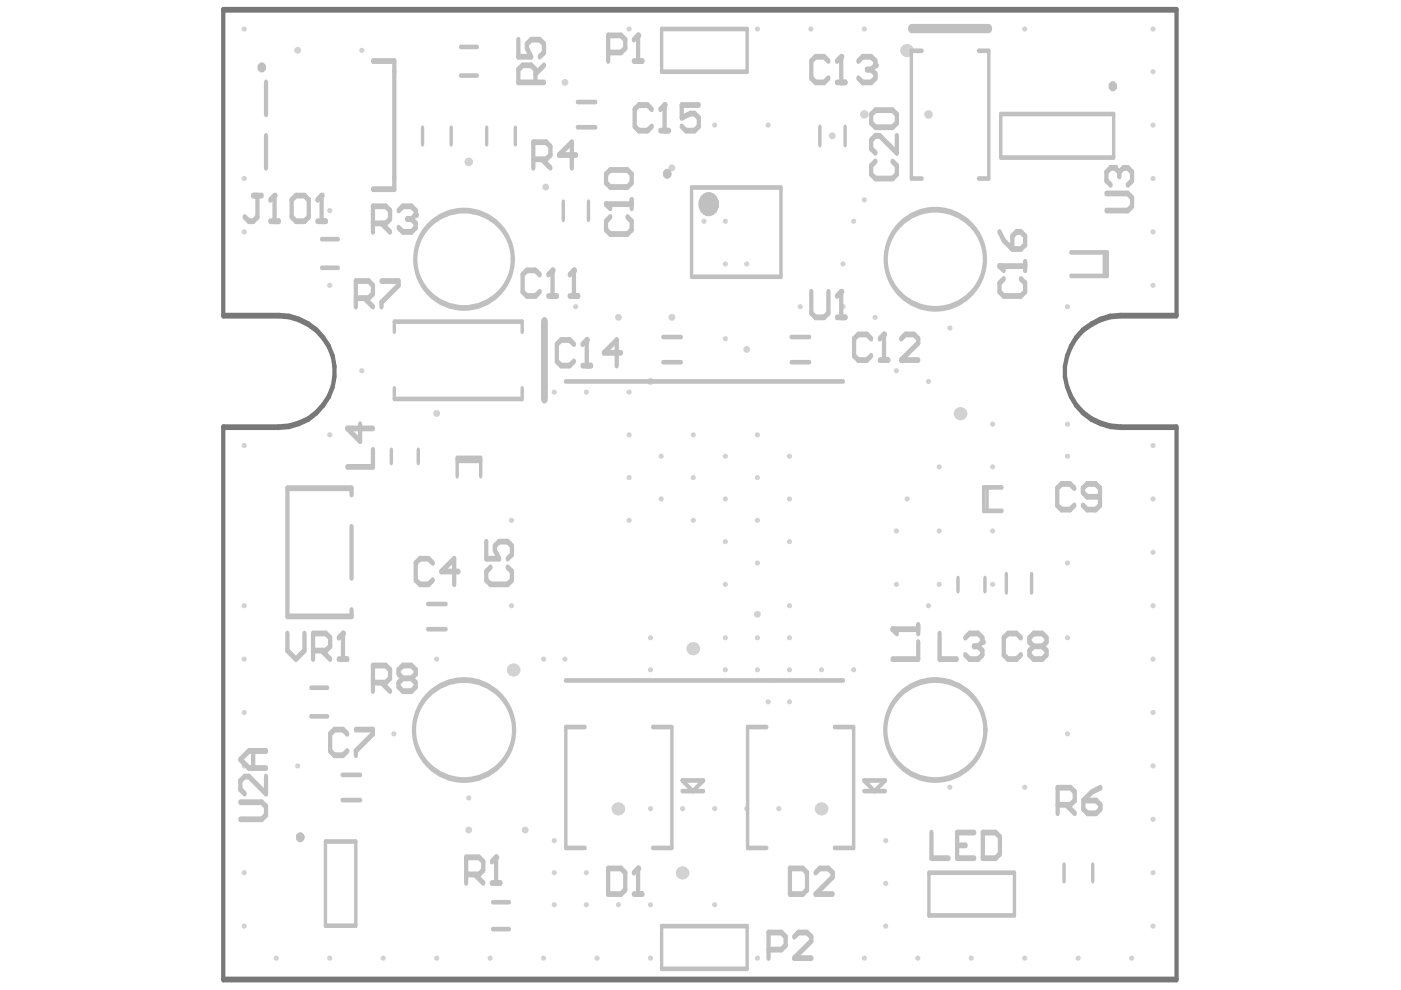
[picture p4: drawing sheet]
<svg xmlns="http://www.w3.org/2000/svg" width="297mm" height="210mm" viewBox="0 0 297 210" stroke-linecap="round" stroke-linejoin="round" font-family="sans-serif">
<path d="M47.3 2.1h202.2v64.8h-11.9a11.8 11.8 0 0 0-11.9 11.8 11.8 11.8 0 0 0 11.9 11.9h11.9v117.1h-202.2v-117.1h11.8a11.8 11.8 0 0 0 11.9-11.9 11.8 11.8 0 0 0-11.9-11.8h-11.8z" fill="none" stroke="#787878" stroke-width="1.1"/>
<g fill="#d2d2d2">
<circle cx="210.5" cy="89.9" r=".54"/>
<circle cx="201.4" cy="69.6" r=".54"/>
<circle cx="226.3" cy="65" r=".54"/>
<circle cx="190.1" cy="123.9" r=".54"/>
<circle cx="190.1" cy="112.6" r=".54"/>
<circle cx="108.4" cy="110.3" r=".54"/>
<circle cx="108.4" cy="128.4" r=".54"/>
<circle cx="137.9" cy="135.2" r=".54"/>
<circle cx="187.8" cy="178.2" r=".54"/>
<circle cx="187.8" cy="187.3" r=".54"/>
<circle cx="187.8" cy="196.4" r=".54"/>
<circle cx="174.2" cy="171.5" r="1.43"/>
<circle cx="131.1" cy="171.5" r="1.43"/>
<circle cx="147" cy="137.5" r="1.43"/>
<circle cx="160.6" cy="130.2" r=".73"/>
<circle cx="196.9" cy="24.3" r=".91"/>
<circle cx="192.3" cy="10.7" r="1.43"/>
<circle cx="203.7" cy="87.7" r="1.43"/>
<circle cx="111.4" cy="176" r=".73"/>
<circle cx="144.7" cy="185.1" r="1.43"/>
<circle cx="92.6" cy="87.7" r=".73"/>
<circle cx="69.9" cy="44.6" r=".54"/>
<circle cx="63.1" cy="162.4" r=".54"/>
<circle cx="92.6" cy="139.7" r=".54"/>
<circle cx="201.4" cy="166.9" r=".54"/>
<circle cx="217.3" cy="166.9" r=".54"/>
<circle cx="226.3" cy="155.6" r=".54"/>
<circle cx="226.3" cy="135.2" r=".54"/>
<circle cx="226.3" cy="119.4" r=".54"/>
<circle cx="115.7" cy="39.7" r=".73"/>
<circle cx="119.8" cy="17.5" r=".73"/>
<circle cx="151.5" cy="26.5" r=".54"/>
<circle cx="162.9" cy="26.5" r=".54"/>
<circle cx="99.4" cy="34.3" r=".91"/>
<circle cx="153.8" cy="46.9" r=".54"/>
<circle cx="149.3" cy="46.9" r=".54"/>
<circle cx="76.7" cy="10.7" r=".54"/>
<circle cx="63.1" cy="10.7" r=".73"/>
<circle cx="176.5" cy="28.8" r=".73"/>
<circle cx="158.3" cy="74.1" r=".73"/>
<circle cx="99.4" cy="176" r=".73"/>
<circle cx="99.4" cy="169.2" r=".54"/>
<circle cx="83.5" cy="155.6" r=".54"/>
<circle cx="108.9" cy="142" r="1.43"/>
<circle cx="196.9" cy="128.4" r=".54"/>
<circle cx="183.3" cy="24.3" r=".91"/>
<circle cx="131.1" cy="67.3" r=".73"/>
<circle cx="142.5" cy="67.3" r=".73"/>
<circle cx="137.9" cy="80.9" r=".73"/>
<circle cx="192.3" cy="105.8" r=".54"/>
<circle cx="185.5" cy="67.3" r=".54"/>
<circle cx="226.3" cy="96.7" r=".54"/>
<circle cx="190.1" cy="78.6" r=".54"/>
<circle cx="142.5" cy="35.6" r=".73"/>
<circle cx="183.3" cy="42.4" r=".54"/>
<circle cx="133.4" cy="92.2" r=".54"/>
<circle cx="133.4" cy="101.3" r=".54"/>
<circle cx="133.4" cy="110.3" r=".54"/>
<circle cx="140.2" cy="105.8" r=".54"/>
<circle cx="140.2" cy="96.7" r=".54"/>
<circle cx="147" cy="110.3" r=".54"/>
<circle cx="153.8" cy="123.9" r=".54"/>
<circle cx="153.8" cy="114.8" r=".54"/>
<circle cx="160.6" cy="110.3" r=".54"/>
<circle cx="160.6" cy="119.4" r=".54"/>
<circle cx="167.4" cy="114.8" r=".54"/>
<circle cx="115.2" cy="139.7" r=".54"/>
<circle cx="119.8" cy="139.7" r=".54"/>
<circle cx="137.9" cy="142" r=".54"/>
<circle cx="153.8" cy="142" r=".54"/>
<circle cx="153.8" cy="135.2" r=".54"/>
<circle cx="160.6" cy="135.2" r=".54"/>
<circle cx="160.6" cy="142" r=".54"/>
<circle cx="167.4" cy="135.2" r=".54"/>
<circle cx="167.4" cy="142" r=".54"/>
<circle cx="167.4" cy="128.4" r=".54"/>
<circle cx="162.9" cy="148.8" r=".54"/>
<circle cx="167.4" cy="148.8" r=".54"/>
<circle cx="137.9" cy="171.5" r=".54"/>
<circle cx="144.7" cy="171.5" r=".54"/>
<circle cx="151.5" cy="171.5" r=".54"/>
<circle cx="158.3" cy="171.5" r=".54"/>
<circle cx="165.1" cy="171.5" r=".54"/>
<circle cx="181" cy="142" r=".54"/>
<circle cx="174.2" cy="142" r=".54"/>
<circle cx="117.5" cy="178.2" r=".54"/>
<circle cx="117.5" cy="185" r=".54"/>
<circle cx="124.3" cy="185" r=".54"/>
<circle cx="137.9" cy="191.8" r=".54"/>
<circle cx="131.1" cy="191.8" r=".54"/>
<circle cx="124.3" cy="191.8" r=".54"/>
<circle cx="117.5" cy="191.8" r=".54"/>
<circle cx="151.5" cy="191.8" r=".54"/>
<circle cx="210.5" cy="112.6" r=".54"/>
<circle cx="210.5" cy="123.9" r=".54"/>
<circle cx="210.5" cy="99" r=".54"/>
<circle cx="199.1" cy="99" r=".54"/>
<circle cx="199.1" cy="112.6" r=".54"/>
<circle cx="199.1" cy="123.9" r=".54"/>
<circle cx="153.8" cy="56" r=".54"/>
<circle cx="158.3" cy="56" r=".54"/>
<circle cx="169.7" cy="65" r=".54"/>
<circle cx="153.8" cy="71.8" r=".54"/>
<circle cx="178.7" cy="65" r=".54"/>
<circle cx="178.7" cy="56" r=".54"/>
<circle cx="181" cy="46.9" r=".54"/>
<circle cx="122.1" cy="65" r=".54"/>
<circle cx="117.5" cy="83.1" r=".54"/>
<circle cx="124.3" cy="83.1" r=".54"/>
<circle cx="133.4" cy="83.1" r=".54"/>
<circle cx="133.4" cy="6.1" r=".54"/>
<circle cx="160.6" cy="6.1" r=".54"/>
<circle cx="171.9" cy="6.1" r=".54"/>
<circle cx="183.3" cy="6.1" r=".54"/>
<circle cx="194.6" cy="6.1" r=".54"/>
<circle cx="205.9" cy="6.1" r=".54"/>
<circle cx="217.3" cy="6.1" r=".54"/>
<circle cx="244.5" cy="6.1" r=".54"/>
<circle cx="244.5" cy="15.2" r=".54"/>
<circle cx="244.5" cy="26.5" r=".54"/>
<circle cx="244.5" cy="37.9" r=".54"/>
<circle cx="244.5" cy="49.2" r=".54"/>
<circle cx="244.5" cy="60.5" r=".54"/>
<circle cx="244.5" cy="94.5" r=".54"/>
<circle cx="244.5" cy="105.8" r=".54"/>
<circle cx="244.5" cy="117.1" r=".54"/>
<circle cx="244.5" cy="128.4" r=".54"/>
<circle cx="244.5" cy="139.7" r=".54"/>
<circle cx="244.5" cy="151.1" r=".54"/>
<circle cx="244.5" cy="162.4" r=".54"/>
<circle cx="244.5" cy="173.7" r=".54"/>
<circle cx="244.5" cy="185" r=".54"/>
<circle cx="244.5" cy="196.4" r=".54"/>
<circle cx="239.9" cy="203.2" r=".54"/>
<circle cx="228.6" cy="203.2" r=".54"/>
<circle cx="217.3" cy="203.2" r=".54"/>
<circle cx="205.9" cy="203.2" r=".54"/>
<circle cx="194.6" cy="203.2" r=".54"/>
<circle cx="183.3" cy="203.2" r=".54"/>
<circle cx="171.9" cy="203.2" r=".54"/>
<circle cx="160.6" cy="203.2" r=".54"/>
<circle cx="137.9" cy="203.2" r=".54"/>
<circle cx="126.6" cy="203.2" r=".54"/>
<circle cx="115.2" cy="203.2" r=".54"/>
<circle cx="103.9" cy="203.2" r=".54"/>
<circle cx="92.6" cy="203.2" r=".54"/>
<circle cx="81.2" cy="203.2" r=".54"/>
<circle cx="69.9" cy="203.2" r=".54"/>
<circle cx="58.6" cy="203.2" r=".54"/>
<circle cx="51.8" cy="196.4" r=".54"/>
<circle cx="51.8" cy="185" r=".54"/>
<circle cx="51.8" cy="173.7" r=".54"/>
<circle cx="51.8" cy="162.4" r=".54"/>
<circle cx="51.8" cy="151.1" r=".54"/>
<circle cx="51.8" cy="139.7" r=".54"/>
<circle cx="51.8" cy="128.4" r=".54"/>
<circle cx="51.8" cy="94.5" r=".54"/>
<circle cx="51.8" cy="49.2" r=".54"/>
<circle cx="51.8" cy="37.9" r=".54"/>
<circle cx="51.8" cy="6.1" r=".54"/>
<circle cx="69.9" cy="60.5" r=".54"/>
<circle cx="76.7" cy="78.6" r=".54"/>
<circle cx="69.9" cy="92.2" r=".54"/>
<circle cx="226.3" cy="89.9" r=".54"/>
<circle cx="147" cy="92.2" r=".54"/>
<circle cx="160.6" cy="92.2" r=".54"/>
<circle cx="167.4" cy="96.7" r=".54"/>
<circle cx="153.8" cy="96.7" r=".54"/>
<circle cx="160.6" cy="101.3" r=".54"/>
<circle cx="196.9" cy="80.9" r=".54"/>
<circle cx="147" cy="101.3" r=".54"/>
<circle cx="153.8" cy="105.8" r=".54"/>
<circle cx="167.4" cy="105.8" r=".54"/>
</g>
<g fill="none" stroke="#c0c0c0" stroke-width="1.1">
<path d="M56.4 17.5v6.8M79.1 12.9h4.5v27.2h-4.5M56.4 28.8v6.8M74.5 104.9v-1.4h-13.6v27.2h13.6v-1.4M74.5 111.7v10.8M60.9 134.3v3.6l1.8 1.8 1.9-1.8v-3.6M66.4 137.9h2.7l.9-.9v-1.8l-.9-.9h-2.7v5.4M68.2 137.9l1.8 1.8M71.8 139.7h1.8M72.7 134.3v5.4M53.7 159.2v3.6M56.4 159.2h-3.6l-1.8 1.8 1.8 1.8h3.6"/>
<path d="M73.6 155.6l-.9-.9h-1.8l-.9 .9v3.6l.9 .9h1.8l.9-.9M75.4 154.7h3.7v.9l-3.7 3.6v.9M51 170.1h4.5l.9 .9v1.8l-.9 .9h-4.5M56.4 164.7v3.6l-3.6-3.6h-.9l-.9 .9v1.8l.9 .9"/>
</g>
<g fill="none" stroke="#c0c0c0" stroke-width=".84">
<path d="M97.7 16h3.5M97.7 10h3.5M140.3 6.1h18.1v9.1h-18.1zM195.5 10.8h-2.3v27.1h2.3M207.5 10.8h2.1v27.1h-2.1M89.6 27.1v3.5M95.7 27.1v3.5M103.2 27.1v3.5M109.3 27.1v3.5M122.4 27h3.9M122.4 21.6h3.9M146.6 39.8h19v18.9h-19z"/>
<path d="M173.8 26.9v3.9M179.2 26.9v3.9M212.2 24.2h23.9v9.2h-23.9zM68.2 56.8h3.5M68.2 50.7h3.5M119.4 42.7v3.9M124.8 42.7v3.9M227.1 53.5h7.7v5h-7.7M234.1 53.5v5M83.6 70.4v-2.2h27.1v2.2M140.5 76.8h3.9M140.5 71.5h3.9"/>
<path d="M167.8 76.8h3.9M167.8 71.5h3.9M83 95.4v2.8M83.6 82.3v2.3h27.1v-2.3M88.7 95.4v2.8M96.9 97.7h5M119.9 80.9h58.9M96.9 101v-3.9h5v3.9M209.3 103.3v5M212.5 103.3h-3.9v5h3.9M90.7 133.4h3.9M90.7 128.1h3.9"/>
<path d="M203.1 122.5v2.8M208.8 122.5v2.8M213.4 121.7v3.9M218.7 121.7v3.9M65.9 151.9h3.6M65.9 145.8h3.6M119.9 144.3h58.9M124 154.2h-4v25.6h4M138.4 154.2h4.1v25.6h-4.1M162.6 154.2h-4.1v25.6h4.1M176.9 154.2h4.1v25.6h-4.1M69 178.4h6.4v17.9h-6.4z"/>
<path d="M72.5 169.6h3.9M72.5 164.3h3.9M144.6 165.5h4.6l-2.3 2.2zM144.6 167.7h4.6M183.2 165.5h4.5l-2.3 2.2zM183.2 167.7h4.5M104.5 197h3.5M104.5 191.3h3.5M140.3 196.4h18.1v9h-18.1zM196.9 185h18.2v9.1h-18.2zM225.6 183.3v3.5M231.7 183.3v3.5"/>
</g>
<path d="M193.2 6.1h16.4M115.4 68.2v16.4" fill="none" stroke="#c0c0c0" stroke-width="1.7"/>
<circle cx="72.7" cy="134.3" r=".53" fill="#c0c0c0"/>
<path d="M76.3 89.9v3.7l-2.7-2.8h5.5M79.1 95.4v3.6h-5.5M72.7 134.3l-.9 .9M98.8 185.4h2.8l.9-.9v-1.8l-.9-.9h-2.8v5.4M100.7 185.4l1.8 1.8M104.3 187.2h1.8M105.2 181.8v5.4" fill="none" stroke="#c0c0c0" stroke-width="1.1"/>
<circle cx="105.2" cy="181.8" r=".53" fill="#c0c0c0"/>
<path d="M91.8 119.4l-.9-.9h-1.9l-.9 .9v3.6l.9 .9h1.9l.9-.9M97.2 121.2h-3.6l2.7-2.7v5.4M105.2 181.8l-.9 .9M128.9 184.1h2.8l.9 .9v3.7l-.9 .9h-2.8zM134.4 189.6h1.8M135.3 184.1v5.5" fill="none" stroke="#c0c0c0" stroke-width="1.1"/>
<circle cx="135.3" cy="184.1" r=".53" fill="#c0c0c0"/>
<path d="M121.7 73l-.9-.9h-1.8l-.9 .9v3.6l.9 .9h1.8l.9-.9M123.5 77.5h1.8M124.4 72.1v5.4M135.3 184.1l-.9 .9" fill="none" stroke="#c0c0c0" stroke-width="1.1"/>
<circle cx="124.4" cy="72.1" r=".53" fill="#c0c0c0"/>
<path d="M128.5 43.3h5.4M129.4 46l-.9 .9v1.8l.9 .9h3.6l.9-.9v-1.8l-.9-.9M133.9 42.4v1.8M124.4 72.1l-.9 .9M131.7 74.8h-3.7l2.8-2.7v5.4" fill="none" stroke="#c0c0c0" stroke-width="1.1"/>
<circle cx="128.5" cy="43.3" r=".53" fill="#c0c0c0"/>
<path d="M128.9 11.1h2.8l.9-.9v-1.8l-.9-.9h-2.8v5.4M134.4 12.9h1.8M135.3 7.5v5.4M128.5 36.9l.9-.9h3.6l.9 .9v1.9l-.9 .9h-3.6l-.9-.9zM128.5 43.3l.9 .9" fill="none" stroke="#c0c0c0" stroke-width="1.1"/>
<circle cx="135.3" cy="7.5" r=".53" fill="#c0c0c0"/>
<path d="M135.3 7.5l-.9 .9M189.2 133.4h5.5M194.7 136.1v3.6h-5.5M194.7 132.5v1.8" fill="none" stroke="#c0c0c0" stroke-width="1.1"/>
<circle cx="189.2" cy="133.4" r=".53" fill="#c0c0c0"/>
<path d="M184.7 71.8l-.9-.9h-1.8l-.9 .9v3.6l.9 .9h1.8l.9-.9M186.5 76.3h1.8M187.4 70.9v5.4M189.2 133.4l.9 .9" fill="none" stroke="#c0c0c0" stroke-width="1.1"/>
<circle cx="187.4" cy="70.9" r=".53" fill="#c0c0c0"/>
<path d="M236.4 35.6h-.9l-.9 .9v1.8l.9 .9M234.6 41h4.5l.9 .9v1.8l-.9 .9h-4.5M187.4 70.9l-.9 .9M191.1 71.8l.9-.9h1.8l.9 .9v.9l-3.6 3.6h3.6M216.4 135.2l-.9-.9h-1.8l-.9 .9v3.6l.9 .9h1.8l.9-.9M219.2 137l-.9-.9v-.9l.9-.9h1.8l.9 .9v.9l-.9 .9M219.2 137l-.9 .9v.9l.9 .9h1.8l.9-.9v-.9l-.9-.9M219.2 137h1.8" fill="none" stroke="#c0c0c0" stroke-width="1.1"/>
<circle cx="236.4" cy="35.6" r=".53" fill="#c0c0c0"/>
<g fill="none" stroke="#c0c0c0" stroke-width="1.1">
<path d="M184.7 24.3l.9-.9h3.6l.9 .9v1.8l-.9 .9h-3.6l-.9-.9zM185.6 34.2l-.9 .9v1.8l.9 1h3.6l.9-1v-1.8l-.9-.9M190.1 28.8v3.6l-3.6-3.6h-.9l-.9 .9v1.8l.9 .9M236.4 35.6l.9 .9M237.3 36.5v.9M237.3 36.5l.9-.9h.9l.9 .9v1.8l-.9 .9M80.9 59.6h3.6v.9l-3.6 3.6v.9M211.9 56.4h5.5M212.8 59.1l-.9 .9v1.9l.9 .9h3.6l1-.9v-1.9l-1-.9M217.4 55.5v1.8M75.4 63.2h2.8l.9-.9v-1.8l-.9-.9h-2.8v5.4M77.3 63.2l1.8 1.8"/>
<path d="M103.1 114.8v3.7h2.7l-.9-1.8v-1l.9-.9h1.8l.9 .9v1.9l-.9 .9M104 120.3l-.9 .9v1.8l.9 .9h3.6l.9-.9v-1.8l-.9-.9M168.4 198.6l.9-.9h1.8l.9 .9v.9l-3.6 3.7h3.6M162.9 201.3h2.8l.9-.9v-1.8l-.9-.9h-2.8v5.5"/>
</g>
<circle cx="211.9" cy="56.4" r=".53" fill="#c0c0c0"/>
<path d="M53.7 41.5h1.8M54.6 41.5v4.5l-.9 .9h-.9l-.9-.9M57.3 46.9h1.8M58.2 41.5v5.4M211.9 56.4l.9 .9M211.9 49.2l.9 1.8 1.8 1.8M214.6 50.1l.9-.9h.9l1 .9v1.8l-1 .9h-1.8z" fill="none" stroke="#c0c0c0" stroke-width="1.1"/>
<circle cx="58.2" cy="41.5" r=".53" fill="#c0c0c0"/>
<path d="M58.2 41.5l-.9 .9M61.8 42.4l.9-.9h1.9l.9 .9v3.6l-.9 .9h-1.9l-.9-.9zM67.3 46.9h1.8M68.2 41.5v5.4" fill="none" stroke="#c0c0c0" stroke-width="1.1"/>
<circle cx="68.2" cy="41.5" r=".53" fill="#c0c0c0"/>
<path d="M68.2 41.5l-.9 .9M172 61.9v4.5l.9 .9h1.8l.9-.9v-4.5M177.5 67.3h1.8M178.4 61.9v5.4M167.5 184.1h2.7l.9 .9v3.7l-.9 .9h-2.7zM172.9 185l.9-.9h1.8l.9 .9v.9l-3.6 3.7h3.6" fill="none" stroke="#c0c0c0" stroke-width="1.1"/>
<circle cx="178.4" cy="61.9" r=".53" fill="#c0c0c0"/>
<path d="M79.1 47.4h2.7l.9-.9v-1.9l-.9-.9h-2.7v5.5M80.9 47.4l1.8 1.8M84.5 44.6l.9-.9h1.8l.9 .9v.9M178.4 61.9l-.9 .9" fill="none" stroke="#c0c0c0" stroke-width="1.1"/>
<circle cx="88.1" cy="45.5" r=".53" fill="#c0c0c0"/>
<path d="M175.6 12.9l-.9-.9h-1.8l-.9 .9v3.7l.9 .9h1.8l.9-.9M177.5 17.5h1.8M178.4 12v5.5M86.3 46.5h.9M87.2 46.5l.9 .9v.9l-.9 .9h-1.8l-.9-.9M88.1 45.5l-.9 1" fill="none" stroke="#c0c0c0" stroke-width="1.1"/>
<circle cx="178.4" cy="12" r=".53" fill="#c0c0c0"/>
<path d="M178.4 12l-.9 .9M182 12.9l.9-.9h1.8l.9 .9v.9" fill="none" stroke="#c0c0c0" stroke-width="1.1"/>
<circle cx="185.6" cy="13.8" r=".53" fill="#c0c0c0"/>
<path d="M183.8 14.8h.9M184.7 14.8l.9 .9v.9l-.9 .9h-1.8l-.9-.9M185.6 13.8l-.9 1M138.2 23.2l-.9-.9h-1.8l-.9 .9v3.6l.9 .9h1.8l.9-.9M140 27.7h1.8M140.9 22.3v5.4" fill="none" stroke="#c0c0c0" stroke-width="1.1"/>
<circle cx="140.9" cy="22.3" r=".53" fill="#c0c0c0"/>
<g fill="none" stroke="#c0c0c0" stroke-width="1.1">
<path d="M109.9 8.4v3.6h2.7l-.9-1.8v-.9l.9-.9h1.8l.9 .9v1.8l-.9 .9M113.5 17.5v-2.7l-.9-1h-1.8l-.9 1v2.7h5.4M115.3 13.8l-1.8 1.9M140.9 22.3l-.9 .9M148.2 22.3h-3.7v2.7l1.9-.9h.9l.9 .9v1.8l-.9 .9h-1.9l-.9-.9M199.2 134.3v5.4h3.6M204.7 135.2l.9-.9h1.8l.9 .9v.9M197.5 176.5v5.5h3.6M202.9 179.2h1.8M206.6 176.5h-3.7v5.5h3.7M208.4 176.5h2.7l.9 .9v3.7l-.9 .9h-2.7zM224.2 170.6h2.8l.9-.9v-1.8l-.9-.9h-2.8v5.4"/>
<path d="M226.1 170.6l1.8 1.8M229.7 169.7h2.7l.9 .9v.9l-.9 .9h-1.8l-.9-.9zM233.3 167l-1.8 .9-1.8 1.8"/>
</g>
<circle cx="208.3" cy="136.1" r=".53" fill="#c0c0c0"/>
<g fill="none" stroke="#c0c0c0" stroke-width="1.1">
<path d="M114.4 58.2l-.9-.9h-1.8l-.9 .9v3.7l.9 .9h1.8l.9-.9M117.2 57.3v5.5M116.2 62.8h1.9M227.8 103.5l-.9-.9h-1.8l-.9 .9v3.6l.9 .9h1.8l.9-.9M233.2 105.3h-2.7l-.9-.9v-.9l.9-.9h1.8l.9 .9v3.6l-.9 .9h-1.8l-.9-.9M206.5 137h.9M207.4 137l.9 .9v.9l-.9 .9h-1.8l-.9-.9M208.3 136.1l-.9 .9M79.1 144.7h2.7l.9-.9v-1.8l-.9-.9h-2.7v5.4M80.9 144.7l1.8 1.8M85.4 143.8l-.9-.9v-.9l.9-.9h1.8l.9 .9v.9l-.9 .9M85.4 143.8l-.9 .9v.9l.9 .9h1.8l.9-.9v-.9l-.9-.9"/>
<path d="M85.4 143.8h1.8"/>
</g>
<circle cx="117.2" cy="57.3" r=".53" fill="#c0c0c0"/>
<path d="M117.2 57.3l-1 .9M121.7 57.3v5.5M120.8 62.8h1.8" fill="none" stroke="#c0c0c0" stroke-width="1.1"/>
<circle cx="121.7" cy="57.3" r=".53" fill="#c0c0c0"/>
<g fill="none" stroke="#c0c0c0" stroke-width="1.1">
<path d="M113.1 33.8h2.7l.9-.9v-1.8l-.9-.9h-2.7v5.4M114.9 33.8l1.8 1.8M122.1 32.9h-3.6l2.7-2.7v5.4M121.7 57.3l-.9 .9"/>
<circle cx="55.5" cy="14.3" r=".45"/>
<circle cx="235.9" cy="18.3" r=".45"/>
<circle cx="141.5" cy="36.9" r=".45"/>
<circle cx="98.4" cy="55" r="10.3"/>
<circle cx="198.3" cy="55" r="10.5"/>
<circle cx="98.4" cy="154.8" r="10.6"/>
<circle cx="198.3" cy="154.8" r="10.6"/>
<circle cx="63.7" cy="177.5" r=".45"/>
</g>
<circle cx="150.3" cy="43.3" r="1.09" fill="none" stroke="#c0c0c0" stroke-width="2.5"/>
</svg>
